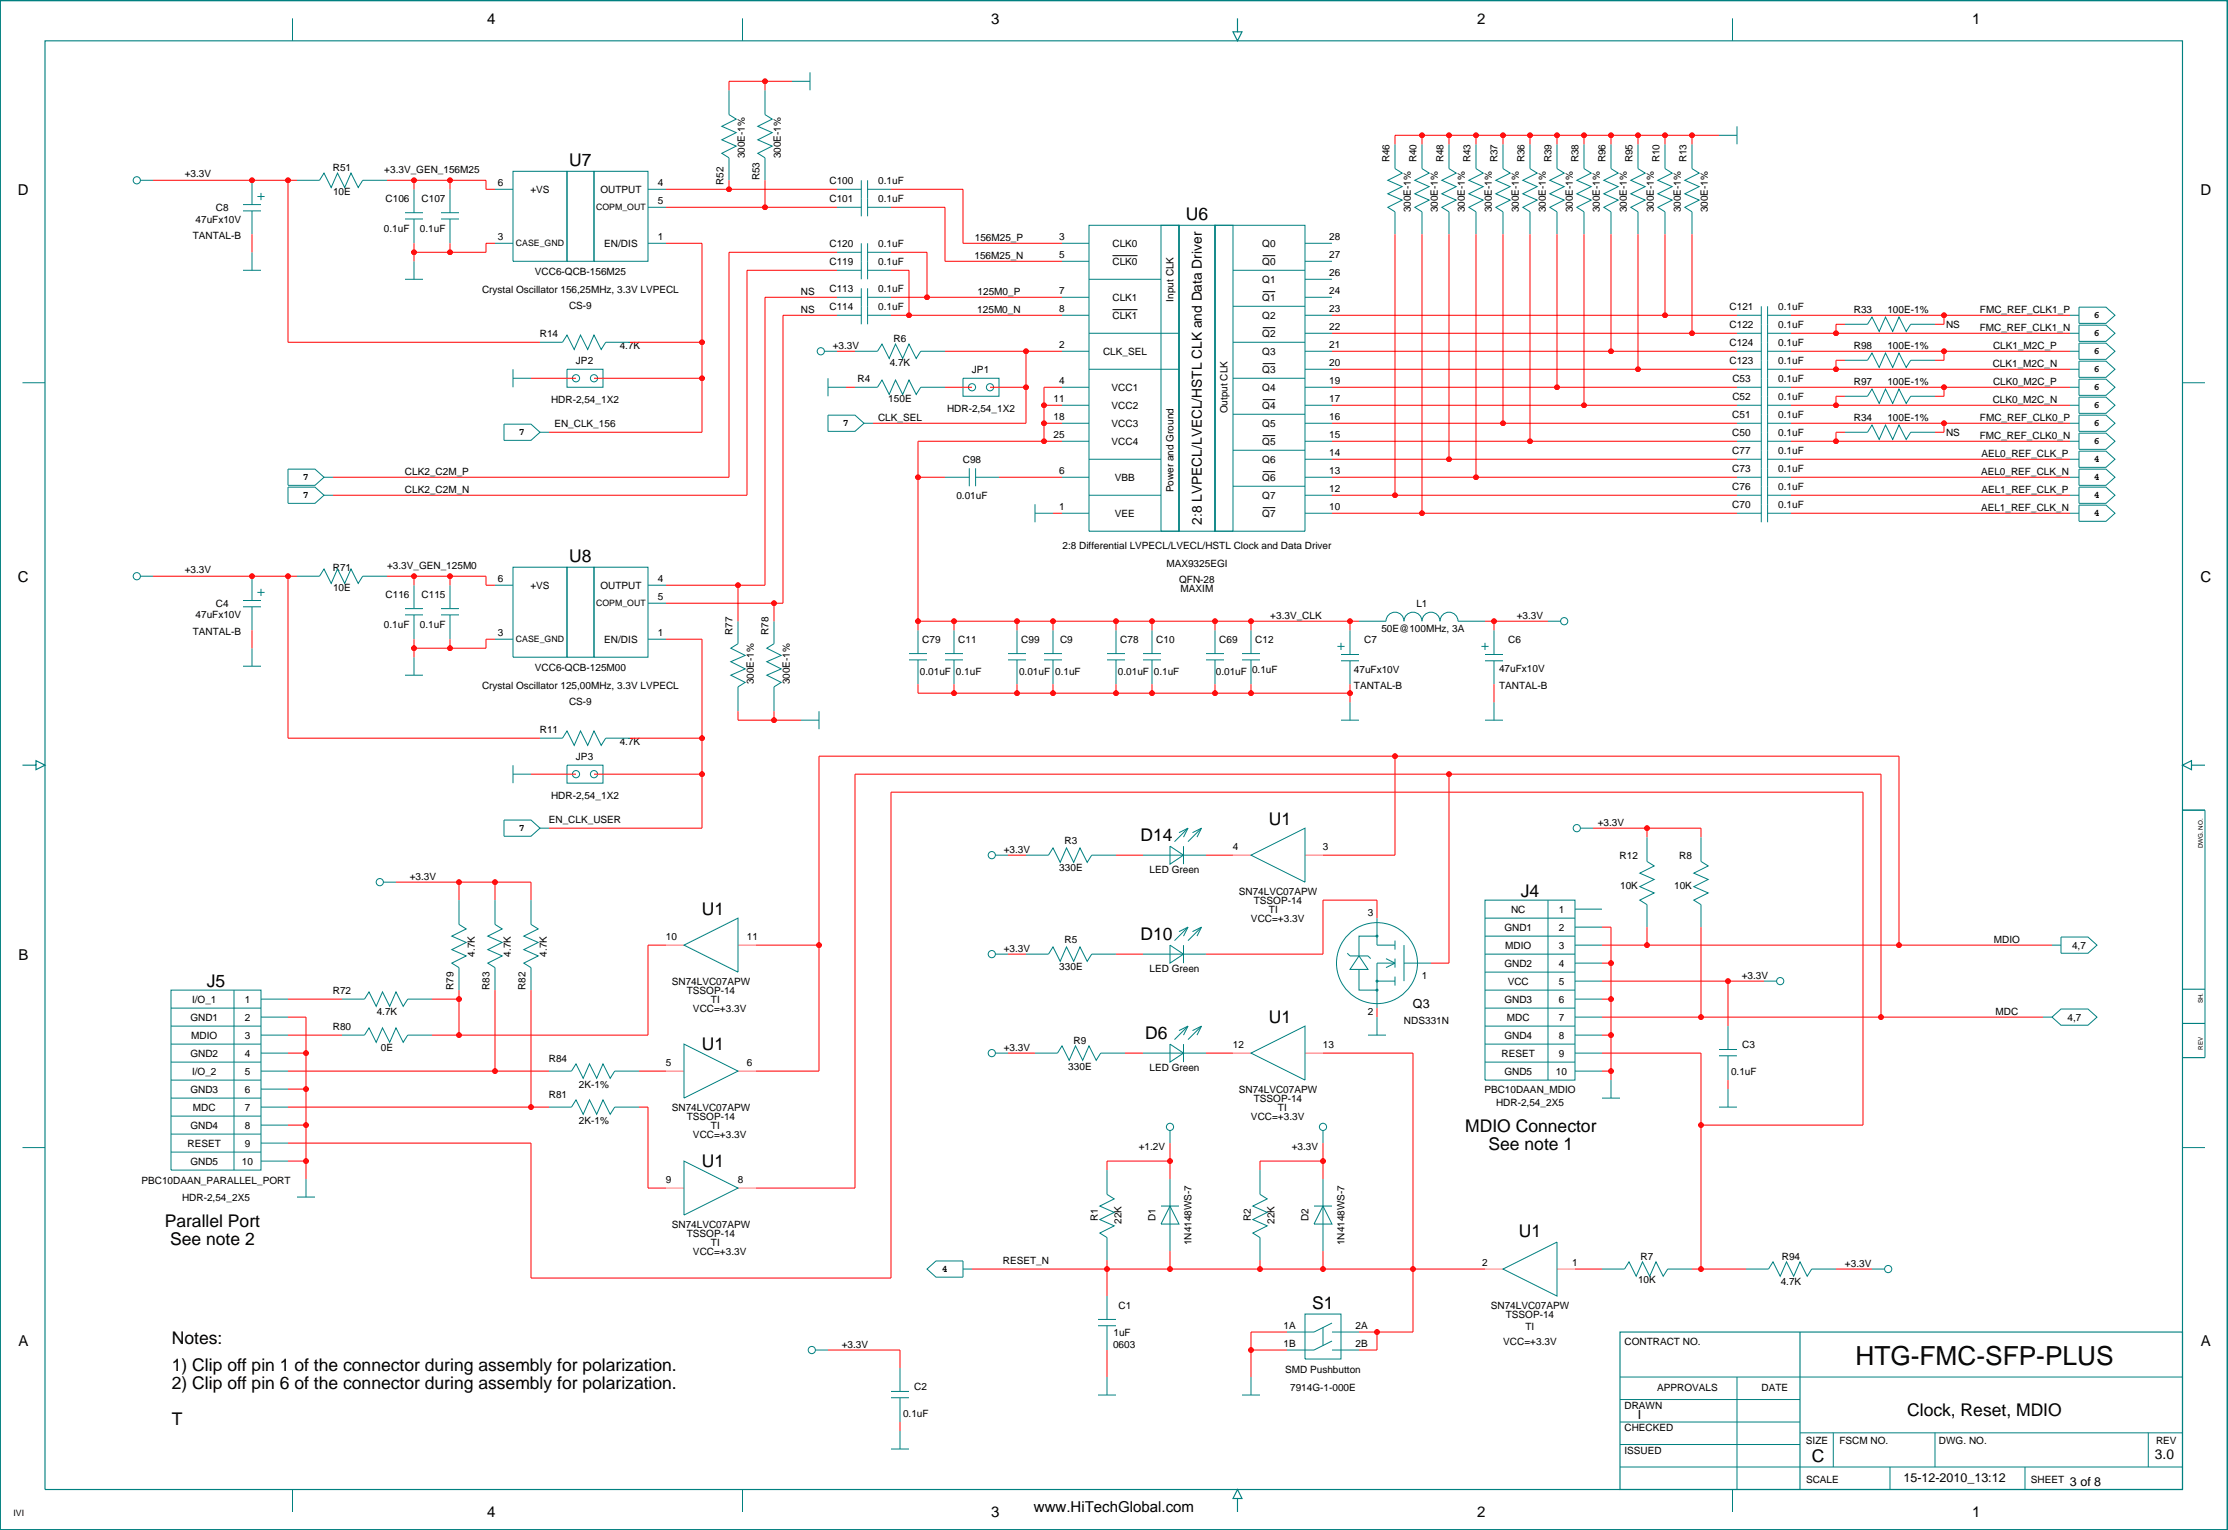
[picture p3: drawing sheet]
<svg xmlns="http://www.w3.org/2000/svg" width="629mm" height="432mm" viewBox="0 0 629 432" stroke-linecap="round" stroke-linejoin="round" font-family="sans-serif">
<defs><g id="words">
<text font-size="7.4" x="523.5" y="385.2">HTG-FMC-SFP-PLUS</text>
<g font-size="4.9">
<text x="160.6" y="46.8">U7</text>
<text x="334.6" y="62.1">U6</text>
<text x="160.6" y="158.6">U8</text>
<text x="358.1" y="233">U1</text>
<text x="321.8" y="237.3">D14</text>
<text x="429.1" y="253.3">J4</text>
<text x="198.1" y="258.4">U1</text>
<text x="321.8" y="265.2">D10</text>
<text x="58.3" y="278.7">J5</text>
<text x="323.2" y="293.1">D6</text>
<text x="358.1" y="288.8">U1</text>
<text x="198.1" y="296.4">U1</text>
<text x="413.4" y="319.6">MDIO Connector</text>
<text x="198.1" y="329.5">U1</text>
<text x="420" y="324.6">See note 1</text>
<text x="46.5" y="346.2">Parallel Port</text>
<text x="48" y="351.3">See note 2</text>
<text x="428.5" y="349">U1</text>
<text x="370.3" y="369.3">S1</text>
<text x="48.5" y="379.2">Notes:</text>
<text x="48.5" y="386.8">1) Clip off pin 1 of the connector during assembly for polarization.</text>
<text x="48.5" y="391.9">2) Clip off pin 6 of the connector during assembly for polarization.</text>
<text x="538.1" y="399.5">Clock, Reset, MDIO</text>
<text x="48.5" y="402.1">T</text>
<text x="511.2" y="412.7">C</text>
</g>
<g font-size="4.2">
<text x="137.5" y="6.7">4</text>
<text x="279.7" y="6.7">3</text>
<text x="416.8" y="6.7">2</text>
<text x="556.5" y="6.7">1</text>
<text x="5.1" y="54.9">D</text>
<text x="620.9" y="54.9">D</text>
<text x="5.1" y="164.1">C</text>
<text x="620.9" y="164.1">C</text>
<text x="5.2" y="270.8">B</text>
<text x="5.2" y="380">A</text>
<text x="621" y="380">A</text>
<text x="137.5" y="428.2">4</text>
<text x="279.7" y="428.2">3</text>
<text x="291.7" y="426.7">www.HiTechGlobal.com</text>
<text x="416.8" y="428.2">2</text>
<text x="556.5" y="428.2">1</text>
</g>
<g font-size="3.9">
<text x="339.1" y="148.1" transform="rotate(-90 339.1 148.1)">2:8 LVPECL/LVECL/HSTL CLK and Data Driver</text>
<text x="608" y="411.7">3.0</text>
</g>
<g font-size="3.5">
<text x="398.7" y="284.5">Q3</text>
<text x="462.2" y="400.6">I</text>
<text x="537.1" y="418.4">15-12-2010_13:12</text>
<text x="584.1" y="419.3">3 of 8</text>
</g>
<g font-size="2.8">
<text x="210.2" y="44.7" transform="rotate(-90 210.2 44.7)">300E-1%</text>
<text x="220.3" y="44.7" transform="rotate(-90 220.3 44.7)">300E-1%</text>
<text x="392.1" y="45.9" transform="rotate(-90 392.1 45.9)">R46</text>
<text x="399.7" y="45.9" transform="rotate(-90 399.7 45.9)">R40</text>
<text x="407.3" y="45.9" transform="rotate(-90 407.3 45.9)">R48</text>
<text x="414.9" y="45.9" transform="rotate(-90 414.9 45.9)">R43</text>
<text x="422.6" y="45.9" transform="rotate(-90 422.6 45.9)">R37</text>
<text x="430.2" y="45.9" transform="rotate(-90 430.2 45.9)">R36</text>
<text x="437.8" y="45.9" transform="rotate(-90 437.8 45.9)">R39</text>
<text x="445.4" y="45.9" transform="rotate(-90 445.4 45.9)">R38</text>
<text x="453" y="45.9" transform="rotate(-90 453 45.9)">R96</text>
<text x="460.6" y="45.9" transform="rotate(-90 460.6 45.9)">R95</text>
<text x="468.3" y="45.9" transform="rotate(-90 468.3 45.9)">R10</text>
<text x="475.9" y="45.9" transform="rotate(-90 475.9 45.9)">R13</text>
<text x="52.1" y="50">+3.3V</text>
<text x="93.9" y="48.3">R51</text>
<text x="108.4" y="48.8">+3.3V_GEN_156M25</text>
<text x="140.4" y="52.6">6</text>
<text x="185.6" y="52.6">4</text>
<text x="204.2" y="52.2" transform="rotate(-90 204.2 52.2)">R52</text>
<text x="214.3" y="50.9" transform="rotate(-90 214.3 50.9)">R53</text>
<text x="234.1" y="51.9">C100</text>
<text x="247.8" y="51.9">0.1uF</text>
<text x="60.9" y="59.5">C8</text>
<text x="94" y="54.9">10E</text>
<text x="108.8" y="57">C106</text>
<text x="119" y="57">C107</text>
<text x="149.7" y="54.4">+VS</text>
<text x="169.4" y="54.4">OUTPUT</text>
<text x="185.6" y="57.7">5</text>
<text x="234.1" y="57">C101</text>
<text x="247.8" y="57">0.1uF</text>
<text x="398.1" y="60" transform="rotate(-90 398.1 60)">300E-1%</text>
<text x="405.7" y="60" transform="rotate(-90 405.7 60)">300E-1%</text>
<text x="413.3" y="60" transform="rotate(-90 413.3 60)">300E-1%</text>
<text x="421" y="60" transform="rotate(-90 421 60)">300E-1%</text>
<text x="428.6" y="60" transform="rotate(-90 428.6 60)">300E-1%</text>
<text x="436.2" y="60" transform="rotate(-90 436.2 60)">300E-1%</text>
<text x="443.8" y="60" transform="rotate(-90 443.8 60)">300E-1%</text>
<text x="451.4" y="60" transform="rotate(-90 451.4 60)">300E-1%</text>
<text x="459.1" y="60" transform="rotate(-90 459.1 60)">300E-1%</text>
<text x="466.7" y="60" transform="rotate(-90 466.7 60)">300E-1%</text>
<text x="474.3" y="60" transform="rotate(-90 474.3 60)">300E-1%</text>
<text x="481.9" y="60" transform="rotate(-90 481.9 60)">300E-1%</text>
<text x="55.2" y="62.8">47uFx10V</text>
<text x="108.3" y="65.5">0.1uF</text>
<text x="118.5" y="65.5">0.1uF</text>
<text x="54.4" y="67.4">TANTAL-B</text>
<text x="140.4" y="67.8">3</text>
<text x="170.5" y="69.7">EN/DIS</text>
<text x="185.6" y="67.8">1</text>
<text x="234.1" y="69.7">C120</text>
<text x="247.8" y="69.7">0.1uF</text>
<text x="275.1" y="68.1">156M25_P</text>
<text x="298.8" y="67.8">3</text>
<text x="313.9" y="69.7">CLK0</text>
<text x="356.2" y="69.7">Q0</text>
<text x="375.1" y="67.8">28</text>
<text x="150.9" y="77.5">VCC6-QCB-156M25</text>
<text x="234.1" y="74.8">C119</text>
<text x="247.8" y="74.8">0.1uF</text>
<text x="275" y="73.2">156M25_N</text>
<text x="298.8" y="72.9">5</text>
<text x="313.9" y="74.8">CLK0</text>
<text x="356.2" y="74.8">Q0</text>
<text x="375.1" y="78">26</text>
<text x="375.1" y="72.9">27</text>
<text x="136" y="82.6">Crystal Oscillator 156,25MHz, 3.3V LVPECL</text>
<text x="226" y="83.3">NS</text>
<text x="234.1" y="82.4">C113</text>
<text x="247.8" y="82.4">0.1uF</text>
<text x="275.8" y="83.3">125M0_P</text>
<text x="298.8" y="83.1">7</text>
<text x="356.2" y="79.8">Q1</text>
<text x="375.1" y="83.1">24</text>
<text x="160.6" y="87.2">CS-9</text>
<text x="226" y="88.4">NS</text>
<text x="234.1" y="87.5">C114</text>
<text x="247.8" y="87.5">0.1uF</text>
<text x="275.8" y="88.4">125M0_N</text>
<text x="298.8" y="88.1">8</text>
<text x="313.9" y="84.9">CLK1</text>
<text x="313.9" y="90">CLK1</text>
<text x="331.1" y="85.1" transform="rotate(-90 331.1 85.1)">Input CLK</text>
<text x="356.2" y="84.9">Q1</text>
<text x="356.2" y="90">Q2</text>
<text x="375.1" y="88.1">23</text>
<text x="488" y="87.5">C121</text>
<text x="501.7" y="87.5">0.1uF</text>
<text x="523.1" y="88.4">R33</text>
<text x="532.6" y="88.4">100E-1%</text>
<text x="558.7" y="88.4">FMC_REF_CLK1_P</text>
<text x="590.8" y="89.8">6</text>
<text x="152.3" y="95.1">R14</text>
<text x="356.2" y="95.1">Q2</text>
<text x="375.1" y="93.2">22</text>
<text x="488" y="92.5">C122</text>
<text x="501.7" y="92.5">0.1uF</text>
<text x="549.1" y="92.5">NS</text>
<text x="558.6" y="93.5">FMC_REF_CLK1_N</text>
<text x="590.8" y="94.9">6</text>
<text x="174.9" y="98.6">4.7K</text>
<text x="235" y="98.6">+3.3V</text>
<text x="252.1" y="96.6">R6</text>
<text x="298.8" y="98.3">2</text>
<text x="311.2" y="100.1">CLK_SEL</text>
<text x="356.2" y="100.1">Q3</text>
<text x="375.1" y="98.3">21</text>
<text x="488" y="97.6">C124</text>
<text x="501.7" y="97.6">0.1uF</text>
<text x="523.1" y="98.6">R98</text>
<text x="532.6" y="98.6">100E-1%</text>
<text x="562.4" y="98.6">CLK1_M2C_P</text>
<text x="590.8" y="99.9">6</text>
<text x="162.5" y="102.7">JP2</text>
<text x="242" y="107.8">R4</text>
<text x="251" y="103.2">4.7K</text>
<text x="274.3" y="105.2">JP1</text>
<text x="356.2" y="105.2">Q3</text>
<text x="375.1" y="103.4">20</text>
<text x="488" y="102.7">C123</text>
<text x="488.8" y="107.8">C53</text>
<text x="501.7" y="107.8">0.1uF</text>
<text x="501.7" y="102.7">0.1uF</text>
<text x="562.3" y="103.6">CLK1_M2C_N</text>
<text x="590.8" y="105">6</text>
<text x="155.5" y="113.9">HDR-2,54_1X2</text>
<text x="250.6" y="113.4">150E</text>
<text x="297.3" y="113.5">11</text>
<text x="298.8" y="108.5">4</text>
<text x="313.7" y="110.3">VCC1</text>
<text x="356.2" y="110.3">Q4</text>
<text x="375.1" y="108.5">19</text>
<text x="375.1" y="113.5">17</text>
<text x="488.8" y="112.8">C52</text>
<text x="501.7" y="112.8">0.1uF</text>
<text x="523.1" y="108.7">R97</text>
<text x="532.6" y="108.7">100E-1%</text>
<text x="562.3" y="113.8">CLK0_M2C_N</text>
<text x="562.4" y="108.7">CLK0_M2C_P</text>
<text x="590.8" y="110.1">6</text>
<text x="247.7" y="118.9">CLK_SEL</text>
<text x="267.2" y="116.4">HDR-2,54_1X2</text>
<text x="297.3" y="118.6">18</text>
<text x="313.7" y="115.4">VCC2</text>
<text x="346.4" y="116.7" transform="rotate(-90 346.4 116.7)">Output CLK</text>
<text x="356.2" y="115.4">Q4</text>
<text x="375.1" y="118.6">16</text>
<text x="488.8" y="117.9">C51</text>
<text x="501.7" y="117.9">0.1uF</text>
<text x="523.1" y="118.9">R34</text>
<text x="532.6" y="118.9">100E-1%</text>
<text x="558.7" y="118.9">FMC_REF_CLK0_P</text>
<text x="590.8" y="115.2">6</text>
<text x="146.4" y="122.8">7</text>
<text x="156.4" y="120.5">EN_CLK_156</text>
<text x="237.9" y="120.2">7</text>
<text x="297.3" y="123.7">25</text>
<text x="313.7" y="120.5">VCC3</text>
<text x="313.7" y="125.5">VCC4</text>
<text x="356.2" y="120.5">Q5</text>
<text x="356.2" y="125.5">Q5</text>
<text x="375.1" y="123.7">15</text>
<text x="488.8" y="123">C50</text>
<text x="501.7" y="123">0.1uF</text>
<text x="549.1" y="123">NS</text>
<text x="558.6" y="123.9">FMC_REF_CLK0_N</text>
<text x="590.8" y="120.2">6</text>
<text x="590.8" y="125.3">6</text>
<text x="271.7" y="130.6">C98</text>
<text x="356.2" y="130.6">Q6</text>
<text x="375.1" y="128.8">14</text>
<text x="488.8" y="128.1">C77</text>
<text x="501.7" y="128.1">0.1uF</text>
<text x="559.1" y="129">AEL0_REF_CLK_P</text>
<text x="590.8" y="130.4">4</text>
<text x="85.5" y="135.5">7</text>
<text x="114.3" y="134.1">CLK2_C2M_P</text>
<text x="298.8" y="133.8">6</text>
<text x="314.6" y="135.7">VBB</text>
<text x="356.2" y="135.7">Q6</text>
<text x="375.1" y="133.8">13</text>
<text x="488.8" y="133.2">C73</text>
<text x="501.7" y="133.2">0.1uF</text>
<text x="559" y="134.1">AEL0_REF_CLK_N</text>
<text x="590.8" y="135.5">4</text>
<text x="85.5" y="140.6">7</text>
<text x="114.3" y="139.2">CLK2_C2M_N</text>
<text x="269.9" y="140.8">0.01uF</text>
<text x="331.1" y="138.9" transform="rotate(-90 331.1 138.9)">Power and Ground</text>
<text x="356.2" y="140.8">Q7</text>
<text x="375.1" y="138.9">12</text>
<text x="488.8" y="138.2">C76</text>
<text x="488.8" y="143.3">C70</text>
<text x="501.7" y="138.2">0.1uF</text>
<text x="501.7" y="143.3">0.1uF</text>
<text x="559.1" y="139.2">AEL1_REF_CLK_P</text>
<text x="590.8" y="140.6">4</text>
<text x="298.8" y="144">1</text>
<text x="314.6" y="145.9">VEE</text>
<text x="356.2" y="145.9">Q7</text>
<text x="375.1" y="144">10</text>
<text x="559" y="144.3">AEL1_REF_CLK_N</text>
<text x="590.8" y="145.6">4</text>
<text x="299.8" y="155">2:8 Differential LVPECL/LVECL/HSTL Clock and Data Driver</text>
<text x="52.1" y="161.8">+3.3V</text>
<text x="93.9" y="161.1">R71</text>
<text x="109.2" y="160.5">+3.3V_GEN_125M0</text>
<text x="329.1" y="160.1">MAX9325EGI</text>
<text x="94" y="166.7">10E</text>
<text x="140.4" y="164.3">6</text>
<text x="149.7" y="166.2">+VS</text>
<text x="169.4" y="166.2">OUTPUT</text>
<text x="185.6" y="164.3">4</text>
<text x="332.7" y="164.6">QFN-28</text>
<text x="333.1" y="167.2">MAXIM</text>
<text x="60.9" y="171.3">C4</text>
<text x="108.8" y="168.7">C116</text>
<text x="119" y="168.7">C115</text>
<text x="185.6" y="169.4">5</text>
<text x="399.7" y="171.3">L1</text>
<text x="54.4" y="179.1">TANTAL-B</text>
<text x="55.2" y="174.6">47uFx10V</text>
<text x="108.3" y="177.3">0.1uF</text>
<text x="118.5" y="177.3">0.1uF</text>
<text x="140.4" y="179.6">3</text>
<text x="185.6" y="179.6">1</text>
<text x="206.7" y="179.2" transform="rotate(-90 206.7 179.2)">R77</text>
<text x="216.9" y="179.2" transform="rotate(-90 216.9 179.2)">R78</text>
<text x="358.4" y="174.7">+3.3V_CLK</text>
<text x="389.8" y="178.4">50E@100MHz, 3A</text>
<text x="428" y="174.7">+3.3V</text>
<text x="170.5" y="181.4">EN/DIS</text>
<text x="260.2" y="181.4">C79</text>
<text x="270.4" y="181.4">C11</text>
<text x="288.2" y="181.4">C99</text>
<text x="299.1" y="181.4">C9</text>
<text x="316.1" y="181.4">C78</text>
<text x="326.3" y="181.4">C10</text>
<text x="344" y="181.4">C69</text>
<text x="354.2" y="181.4">C12</text>
<text x="384.9" y="181.5">C7</text>
<text x="425.6" y="181.4">C6</text>
<text x="150.9" y="189.3">VCC6-QCB-125M00</text>
<text x="259.6" y="190.6">0.01uF</text>
<text x="269.7" y="190.6">0.1uF</text>
<text x="287.5" y="190.6">0.01uF</text>
<text x="297.7" y="190.6">0.1uF</text>
<text x="315.4" y="190.6">0.01uF</text>
<text x="325.6" y="190.6">0.1uF</text>
<text x="343.1" y="190.6">0.01uF</text>
<text x="353.3" y="190">0.1uF</text>
<text x="382" y="190">47uFx10V</text>
<text x="423" y="189.8">47uFx10V</text>
<text x="136" y="194.4">Crystal Oscillator 125,00MHz, 3.3V LVPECL</text>
<text x="212.7" y="193.1" transform="rotate(-90 212.7 193.1)">300E-1%</text>
<text x="222.9" y="193.1" transform="rotate(-90 222.9 193.1)">300E-1%</text>
<text x="382" y="194.4">TANTAL-B</text>
<text x="423" y="194.4">TANTAL-B</text>
<text x="160.6" y="198.9">CS-9</text>
<text x="152.3" y="206.8">R11</text>
<text x="162.5" y="214.4">JP3</text>
<text x="174.9" y="210.4">4.7K</text>
<text x="155.5" y="225.6">HDR-2,54_1X2</text>
<text x="154.9" y="232.2">EN_CLK_USER</text>
<text x="450.8" y="233.1">+3.3V</text>
<text x="146.4" y="234.5">7</text>
<text x="300.4" y="238.3">R3</text>
<text x="347.9" y="239.8">4</text>
<text x="373.3" y="239.8">3</text>
<text x="283.2" y="240.8">+3.3V</text>
<text x="298.9" y="245.9">330E</text>
<text x="457" y="242.4">R12</text>
<text x="473.8" y="242.4">R8</text>
<text x="115.6" y="248.4">+3.3V</text>
<text x="324.3" y="246.4">LED Green</text>
<text x="457.2" y="250.9">10K</text>
<text x="472.4" y="250.9">10K</text>
<text x="349.5" y="252.5">SN74LVC07APW</text>
<text x="353.8" y="255.1">TSSOP-14</text>
<text x="358.1" y="257.6">TI</text>
<text x="426.4" y="257.6">NC</text>
<text x="439.8" y="257.6">1</text>
<text x="353" y="260.1">VCC=+3.3V</text>
<text x="386" y="258.6">3</text>
<text x="424.5" y="262.7">GND1</text>
<text x="439.8" y="262.7">2</text>
<text x="187.9" y="265.2">10</text>
<text x="210.8" y="265.2">11</text>
<text x="283.2" y="268.7">+3.3V</text>
<text x="300.4" y="266.2">R5</text>
<text x="424.7" y="267.8">MDIO</text>
<text x="439.8" y="267.8">3</text>
<text x="562.6" y="266.2">MDIO</text>
<text x="584.6" y="267.8">4,7</text>
<text x="134" y="270" transform="rotate(-90 134 270)">4.7K</text>
<text x="144.2" y="270" transform="rotate(-90 144.2 270)">4.7K</text>
<text x="154.3" y="270" transform="rotate(-90 154.3 270)">4.7K</text>
<text x="298.9" y="273.8">330E</text>
<text x="324.3" y="274.4">LED Green</text>
<text x="424.5" y="272.8">GND2</text>
<text x="439.8" y="272.8">4</text>
<text x="93.9" y="280.4">R72</text>
<text x="128" y="279.4" transform="rotate(-90 128 279.4)">R79</text>
<text x="138.1" y="279.4" transform="rotate(-90 138.1 279.4)">R83</text>
<text x="148.3" y="279.4" transform="rotate(-90 148.3 279.4)">R82</text>
<text x="189.6" y="277.9">SN74LVC07APW</text>
<text x="193.8" y="280.4">TSSOP-14</text>
<text x="401.2" y="276.4">1</text>
<text x="425.4" y="277.9">VCC</text>
<text x="439.8" y="277.9">5</text>
<text x="491.5" y="276.3">+3.3V</text>
<text x="54.2" y="283">I/O_1</text>
<text x="69" y="283">1</text>
<text x="106.3" y="286.5">4.7K</text>
<text x="195.5" y="285.5">VCC=+3.3V</text>
<text x="200.6" y="283">TI</text>
<text x="386" y="286.5">2</text>
<text x="424.5" y="283">GND3</text>
<text x="439.8" y="283">6</text>
<text x="563.1" y="286.5">MDC</text>
<text x="53.7" y="288.1">GND1</text>
<text x="54" y="293.1">MDIO</text>
<text x="69" y="293.1">3</text>
<text x="69" y="288.1">2</text>
<text x="93.9" y="290.6">R80</text>
<text x="396.1" y="289">NDS331N</text>
<text x="424.5" y="293.1">GND4</text>
<text x="425.2" y="288.1">MDC</text>
<text x="439.8" y="293.1">8</text>
<text x="439.8" y="288.1">7</text>
<text x="583.4" y="288.1">4,7</text>
<text x="53.7" y="298.2">GND2</text>
<text x="69" y="298.2">4</text>
<text x="107.5" y="296.7">0E</text>
<text x="154.9" y="299.7">R84</text>
<text x="283.2" y="296.6">+3.3V</text>
<text x="302.9" y="294.7">R9</text>
<text x="347.9" y="295.7">12</text>
<text x="373.3" y="295.7">13</text>
<text x="423.7" y="298.2">RESET</text>
<text x="439.8" y="298.2">9</text>
<text x="491.6" y="295.7">C3</text>
<text x="54.2" y="303.3">I/O_2</text>
<text x="69" y="303.3">5</text>
<text x="187.9" y="300.8">5</text>
<text x="210.8" y="300.8">6</text>
<text x="301.4" y="302">330E</text>
<text x="324.3" y="302.3">LED Green</text>
<text x="424.5" y="303.3">GND5</text>
<text x="439" y="303.3">10</text>
<text x="488.4" y="303.3">0.1uF</text>
<text x="53.7" y="308.4">GND3</text>
<text x="69" y="308.4">6</text>
<text x="154.9" y="309.9">R81</text>
<text x="163.4" y="307.1">2K-1%</text>
<text x="349.5" y="308.4">SN74LVC07APW</text>
<text x="353.8" y="310.9">TSSOP-14</text>
<text x="418.8" y="308.4">PBC10DAAN_MDIO</text>
<text x="54.4" y="313.5">MDC</text>
<text x="69" y="313.5">7</text>
<text x="163.4" y="317.3">2K-1%</text>
<text x="189.6" y="313.5">SN74LVC07APW</text>
<text x="193.8" y="316">TSSOP-14</text>
<text x="353" y="316">VCC=+3.3V</text>
<text x="360.6" y="313.5">TI</text>
<text x="422.1" y="312.2">HDR-2,54_2X5</text>
<text x="52.9" y="323.6">RESET</text>
<text x="53.7" y="318.5">GND4</text>
<text x="69" y="323.6">9</text>
<text x="69" y="318.5">8</text>
<text x="195.5" y="321.1">VCC=+3.3V</text>
<text x="200.6" y="318.5">TI</text>
<text x="53.7" y="328.7">GND5</text>
<text x="68.3" y="328.7">10</text>
<text x="321.3" y="324.6">+1.2V</text>
<text x="364.5" y="324.6">+3.3V</text>
<text x="39.9" y="334">PBC10DAAN_PARALLEL_PORT</text>
<text x="187.9" y="333.8">9</text>
<text x="208.2" y="333.8">8</text>
<text x="51.4" y="338.9">HDR-2,54_2X5</text>
<text x="189.6" y="346.5">SN74LVC07APW</text>
<text x="309.8" y="344.7" transform="rotate(-90 309.8 344.7)">R1</text>
<text x="316.4" y="345.4" transform="rotate(-90 316.4 345.4)">22K</text>
<text x="326.1" y="344.7" transform="rotate(-90 326.1 344.7)">D1</text>
<text x="353" y="344.7" transform="rotate(-90 353 344.7)">R2</text>
<text x="359.6" y="345.4" transform="rotate(-90 359.6 345.4)">22K</text>
<text x="369.2" y="344.7" transform="rotate(-90 369.2 344.7)">D2</text>
<text x="193.8" y="349">TSSOP-14</text>
<text x="200.6" y="351.6">TI</text>
<text x="336.2" y="351.4" transform="rotate(-90 336.2 351.4)">1N4148WS-7</text>
<text x="379.4" y="351.4" transform="rotate(-90 379.4 351.4)">1N4148WS-7</text>
<text x="195.5" y="354.1">VCC=+3.3V</text>
<text x="265.8" y="358.9">4</text>
<text x="283" y="356.6">RESET_N</text>
<text x="418.2" y="357.3">2</text>
<text x="443.6" y="357.3">1</text>
<text x="462.9" y="355.6">R7</text>
<text x="502.8" y="355.6">R94</text>
<text x="520.6" y="357.6">+3.3V</text>
<text x="462.2" y="362.2">10K</text>
<text x="502.4" y="362.7">4.7K</text>
<text x="315.6" y="369.3">C1</text>
<text x="420.6" y="369.3">SN74LVC07APW</text>
<text x="424.9" y="371.9">TSSOP-14</text>
<text x="314.2" y="376.9">1uF</text>
<text x="362.2" y="375.2">1A</text>
<text x="382.5" y="375.2">2A</text>
<text x="430.4" y="375.4">TI</text>
<text x="237.5" y="380.4">+3.3V</text>
<text x="314.1" y="380.4">0603</text>
<text x="362.2" y="380.2">1B</text>
<text x="382.5" y="380.2">2B</text>
<text x="424.2" y="379.5">VCC=+3.3V</text>
<text x="458.4" y="379.5">CONTRACT NO.</text>
<text x="362.6" y="387.6">SMD Pushbutton</text>
<text x="258" y="392.2">C2</text>
<text x="364" y="392.7">7914G-1-000E</text>
<text x="467.6" y="392.7">APPROVALS</text>
<text x="497" y="392.7">DATE</text>
<text x="254.8" y="399.8">0.1uF</text>
<text x="458.4" y="397.5">DRAWN</text>
<text x="458.4" y="403.9">CHECKED</text>
<text x="509.6" y="407.4">SIZE</text>
<text x="519" y="407.4">FSCM NO.</text>
<text x="547.1" y="407.4">DWG. NO.</text>
<text x="608.3" y="407.4">REV</text>
<text x="458.4" y="410.2">ISSUED</text>
<text x="509.6" y="418.5">SCALE</text>
<text x="573" y="418.5">SHEET</text>
</g>
<g font-size="2.5">
<text x="168.2" y="59.4">COPM_OUT</text>
<text x="145.6" y="69.5">CASE_GND</text>
<text x="168.2" y="171.1">COPM_OUT</text>
<text x="145.6" y="181.3">CASE_GND</text>
<text x="3.8" y="427.9">IVI</text>
</g>
<g font-size="1.8">
<text x="621.5" y="239.5" transform="rotate(-90 621.5 239.5)">DWG. NO.</text>
<text x="621.5" y="283.2" transform="rotate(-90 621.5 283.2)">SH.</text>
<text x="621.5" y="296.2" transform="rotate(-90 621.5 296.2)">REV</text>
</g>
</g></defs>
<path d="M0 .1h628.5v431.7h-628.5z" fill="none" stroke="#fff" stroke-width=".28"/>
<g fill="none" stroke="#008080" stroke-width=".28">
<path d="M82.5 5.2v6.3M209.5 5.2v6.3M488.8 5.2v6.3M205.7 25.5v6.8l2 1.3-4 2.1 4 1.7-4 2.1 4 1.7-4 2.1 2 1.2v6.4M215.9 25.5v6.8l2 1.3-4.1 2.1 4.1 1.7-4.1 2.1 4.1 1.7-4.1 2.1 2.1 1.2v6.4M223.5 23h5M228.5 20.4v5.1M485 38.2h5.1M490.1 35.7v5M39.6 50.9h3.6M68.6 57.7h5M68.6 59.5h5"/>
<path d="M71.1 50.9v6.8M71.1 59.5v6.6M72.6 55.5h2.1M73.6 54.4v2.1M83.8 50.9h6.3l1.3-2 2.1 4 1.7-4 2.1 4 1.7-4 2.1 4 1.2-2h6.9M116.8 53.4v6.6M127 53.4v6.6M139.7 53.4h5M144.7 48.3h15.3v25.4h-15.3zM160 48.3h7.6v25.4h-7.6zM167.6 48.3h15.2v25.4h-15.2zM182.8 53.4h5.1"/>
<path d="M182.8 58.5h5.1M236.2 53.4h6.8M236.2 58.5h6.8M243 50.9v10.1M244.8 50.9v10.1M244.8 53.4h6.6M244.8 58.5h6.6M393.6 40.7v6.9l2 1.3-4 2 4 1.8-4 2 4 1.8-4 2 2 1.3v6.3M401.2 40.7v6.9l2.1 1.3-4.1 2 4.1 1.8-4.1 2 4.1 1.8-4.1 2 2 1.3v6.3M408.8 40.7v6.9l2.1 1.3-4.1 2 4.1 1.8-4.1 2 4.1 1.8-4.1 2 2 1.3v6.3M416.5 40.7v6.9l2 1.3-4.1 2 4.1 1.8-4.1 2 4.1 1.8-4.1 2 2.1 1.3v6.3M424.1 40.7v6.9l2 1.3-4 2 4 1.8-4 2 4 1.8-4 2 2 1.3v6.3"/>
<path d="M431.7 40.7v6.9l2 1.3-4 2 4 1.8-4 2 4 1.8-4 2 2 1.3v6.3M439.3 40.7v6.9l2.1 1.3-4.1 2 4.1 1.8-4.1 2 4.1 1.8-4.1 2 2 1.3v6.3M446.9 40.7v6.9l2.1 1.3-4.1 2 4.1 1.8-4.1 2 4.1 1.8-4.1 2 2 1.3v6.3M454.6 40.7v6.9l2 1.3-4.1 2 4.1 1.8-4.1 2 4.1 1.8-4.1 2 2.1 1.3v6.3M462.2 40.7v6.9l2 1.3-4.1 2 4.1 1.8-4.1 2 4.1 1.8-4.1 2 2.1 1.3v6.3M469.8 40.7v6.9l2 1.3-4 2 4 1.8-4 2 4 1.8-4 2 2 1.3v6.3M477.4 40.7v6.9l2 1.3-4 2 4 1.8-4 2 4 1.8-4 2 2 1.3v6.3M68.6 76.3h5M71.1 71.2v5.1M114.3 61.8h5.1M114.3 60h5.1M114.3 78.8h5.1"/>
<path d="M116.8 61.8v6.9M116.8 73.7v5.1M124.4 61.8h5.1M124.4 60h5.1M127 61.8v6.9M139.7 68.7h5M182.8 68.7h5.1M236.2 76.3h6.8M236.2 71.2h6.8M243 68.7v10.1M244.8 68.7v10.1M244.8 76.3h6.6"/>
<path d="M244.8 71.2h6.6M299.7 68.7h7.6M299.7 73.7h7.6M307.3 63.6h25.4v86.3h-25.4zM307.3 78.8h20.3M327.6 63.6h5.1v86.3h-5.1zM332.7 63.6h10.1v86.3h-10.1zM342.8 63.6h25.4v86.3h-25.4zM342.8 63.6h5.1v86.3h-5.1zM347.9 76.3h20.3M368.2 78.8h7.6M368.2 68.7h7.6"/>
<path d="M368.2 73.7h7.6M152.4 96.6h6.3l1.3-2 2 4 1.8-4 2 4 1.8-4 2 4 1.3-2h6.9M232.6 99.1h3.6M236.2 89h6.8M236.2 83.9h6.8M241.2 99.1h6.4l1.3-2 2 4.1 1.8-4.1 2 4.1 1.8-4.1 2 4.1 1.3-2.1h6.8M243 81.4v10.1M244.8 89h6.6M244.8 81.4v10.1M244.8 83.9h6.6M299.7 89h7.6M299.7 83.9h7.6"/>
<path d="M299.7 99.1h7.6M307.3 94.1h25.4M347.9 86.4h20.3M347.9 96.6h20.3M368.2 89h7.6M368.2 83.9h7.6M368.2 99.1h7.6M368.2 94.1h7.6M490.1 89h6.9M490.1 99.1h6.9M490.1 94.1h6.9M497 86.4v61"/>
<path d="M498.7 89h6.6M498.7 99.1h6.6M498.7 94.1h6.6M498.7 86.4v61M520.6 91.5h6.3l1.3-2 2 4 1.8-4 2 4 1.8-4 2 4 1.3-2h6.9M584.1 89h2.5M584.1 99.1h2.5M584.1 94.1h2.5M586.6 86.7h7.6l2.6 2.3-2.6 2.3h-7.6zM586.6 91.8h7.6l2.6 2.3-2.6 2.2h-7.6zM586.6 96.9h7.6l2.6 2.2-2.6 2.3h-7.6zM6.3 108h6.4"/>
<path d="M142.2 119.7h7.6l2.6 2.3-2.6 2.3h-7.6zM144.7 104.2v5.1M144.7 106.8h5.1M160 104.2h10.1v5.1h-10.1zM162.5 106.8h.1M167.6 106.8h.1M233.6 117.2h7.6l2.6 2.3-2.6 2.2h-7.6zM233.6 109.3h5.1M233.6 106.8v5M241.2 109.3h6.4l1.3-2 2 4 1.8-4 2 4 1.8-4 2 4 1.3-2h6.8M243.8 119.5h2.5M271.7 106.8h10.2v5h-10.2z"/>
<path d="M274.3 109.3h.1M279.3 109.3h.1M299.7 109.3h7.6M299.7 114.4h7.6M299.7 119.5h7.6M307.3 104.2h25.4M347.9 106.8h20.3M347.9 116.9h20.3M368.2 109.3h7.6M368.2 114.4h7.6M368.2 119.5h7.6M368.2 104.2h7.6"/>
<path d="M490.1 109.3h6.9M490.1 114.4h6.9M490.1 119.5h6.9M490.1 104.2h6.9M498.7 109.3h6.6M498.7 114.4h6.6M498.7 119.5h6.6M498.7 104.2h6.6M520.6 101.7h6.3l1.3-2.1 2 4.1 1.8-4.1 2 4.1 1.8-4.1 2 4.1 1.3-2h6.9M520.6 111.8h6.3l1.3-2 2 4.1 1.8-4.1 2 4.1 1.8-4.1 2 4.1 1.3-2.1h6.9M584.1 109.3h2.5M584.1 114.4h2.5"/>
<path d="M584.1 119.5h2.5M584.1 104.2h2.5M586.6 117.2h7.6l2.6 2.3-2.6 2.2h-7.6zM586.6 112.1h7.6l2.6 2.3-2.6 2.3h-7.6zM586.6 107h7.6l2.6 2.3-2.6 2.3h-7.6zM586.6 101.9h7.6l2.6 2.3-2.6 2.3h-7.6zM615.8 108h6.4M81.3 132.4h7.6l2.5 2.3-2.5 2.3h-7.6zM81.3 137.5h7.6l2.5 2.3-2.5 2.3h-7.6zM91.4 134.7h2.6M91.4 139.8h2.6M152.4 122h2.5"/>
<path d="M266.6 134.7h6.9M273.5 132.1v5.1M275.3 134.7h6.6M275.3 132.1v5.1M299.7 124.5h7.6M299.7 134.7h7.6M307.3 129.6h20.3M307.3 139.8h20.3M347.9 127.1h20.3M347.9 137.2h20.3M368.2 124.5h7.6M368.2 134.7h7.6"/>
<path d="M368.2 129.6h7.6M368.2 139.8h7.6M490.1 124.5h6.9M490.1 134.7h6.9M490.1 129.6h6.9M490.1 139.8h6.9M498.7 124.5h6.6M498.7 134.7h6.6M498.7 129.6h6.6M498.7 139.8h6.6M520.6 122h6.3l1.3-2 2 4 1.8-4 2 4 1.8-4 2 4 1.3-2h6.9M584.1 124.5h2.5"/>
<path d="M584.1 134.7h2.5M584.1 129.6h2.5M584.1 139.8h2.5M586.6 127.3h7.6l2.6 2.3-2.6 2.3h-7.6zM586.6 132.4h7.6l2.6 2.3-2.6 2.3h-7.6zM586.6 137.5h7.6l2.6 2.3-2.6 2.3h-7.6zM586.6 122.2h7.6l2.6 2.3-2.6 2.3h-7.6zM292 144.8h5.1M292 142.3v5.1M299.7 144.8h7.6M368.2 144.8h7.6M490.1 144.8h6.9"/>
<path d="M498.7 144.8h6.6M584.1 144.8h2.5M586.6 142.6h7.6l2.6 2.2-2.6 2.3h-7.6zM39.6 162.6h3.6M68.6 169.5h5M68.6 171.3h5M71.1 162.6v6.9M71.1 171.3v6.6M72.6 167.2h2.1M73.6 166.2v2M83.8 162.6h6.3l1.3-2 2.1 4.1 1.7-4.1 2.1 4.1 1.7-4.1 2.1 4.1 1.2-2.1h6.9M114.3 173.5h5.1"/>
<path d="M114.3 171.8h5.1M116.8 165.2v6.6M116.8 173.5v6.9M124.4 173.5h5.1M124.4 171.8h5.1M127 165.2v6.6M127 173.5v6.9M139.7 165.2h5M144.7 160.1h15.3v25.4h-15.3zM160 160.1h7.6v25.4h-7.6zM167.6 160.1h15.2v25.4h-15.2zM182.8 165.2h5.1"/>
<path d="M182.8 170.2h5.1M208.2 175.3v6.4l-2 1.2 4.1 2.1-4.1 1.7 4.1 2.1-4.1 1.8 4.1 2-2.1 1.3v6.8M218.4 175.3v6.4l-2 1.2 4 2.1-4 1.7 4 2.1-4 1.8 4 2-2 1.3v6.8M259 177.9v6.6M269.2 177.9v6.6M287 177.9v6.6M297.1 177.9v6.6M314.9 177.9v6.6M325 177.9v6.6M342.8 177.9v6.6M353 177.9v6.6M380.9 177.9v6.8"/>
<path d="M383.5 175.3h7.6a2.54 2.54 0 0 1 2.5-2.5 2.54 2.54 0 0 1 2.5 2.5 2.54 2.54 0 0 1 2.6-2.5 2.54 2.54 0 0 1 2.5 2.5 2.54 2.54 0 0 1 2.6-2.5 2.54 2.54 0 0 1 2.5 2.5 2.54 2.54 0 0 1 2.5-2.5 2.54 2.54 0 0 1 2.6 2.5h7.6M421.5 177.9v6.8M436.8 175.3h3.5M68.6 188h5M71.1 182.9v5.1M114.3 190.6h5.1M116.8 185.5v5.1M139.7 180.4h5M182.8 180.4h5.1M256.5 186.2h5.1M256.5 184.5h5.1M259 186.2v6.9"/>
<path d="M266.6 186.2h5.1M266.6 184.5h5.1M269.2 186.2v6.9M284.4 186.2h5.1M284.4 184.5h5.1M287 186.2v6.9M294.6 186.2h5.1M294.6 184.5h5.1M297.1 186.2v6.9M312.3 186.2h5.1M312.3 184.5h5.1M314.9 186.2v6.9"/>
<path d="M322.5 186.2h5.1M322.5 184.5h5.1M325 186.2v6.9M340.3 186.2h5.1M340.3 184.5h5.1M342.8 186.2v6.9M350.4 186.2h5.1M350.4 184.5h5.1M353 186.2v6.9M377.4 182.4h2M378.4 184.7h5.1M378.4 186.5h5.1"/>
<path d="M378.4 181.4v2M380.9 186.5v6.6M380.9 198.2v5.1M418 182.4h2M419 184.7h5.1M419 186.5h5.1M419 181.4v2M421.5 186.5v6.6M421.5 198.2v5.1M144.7 218.5h5.1M144.7 215.9v5.1M152.4 208.3h6.3l1.3-2 2 4.1 1.8-4.1 2 4.1 1.8-4.1 2 4.1 1.3-2.1h6.9"/>
<path d="M160 215.9h10.1v5.1h-10.1zM162.5 218.5h.1M167.6 218.5h.1M226 203.3h5.1M231.1 200.7v5.1M378.4 203.3h5.1M419 203.3h5.1M142.2 231.4h7.6l2.6 2.3-2.6 2.3h-7.6zM152.4 233.7h2.5M330.1 238.8l3.8 2.5-3.8 2.6zM333.9 238.8v5.1M335.2 233.7l-3.8 3.8"/>
<path d="M335.2 233.7l-1.3 2.6M335.2 233.7l-2.5 1.3M339 233.7l-3.8 3.8M339 233.7l-2.5 1.3M339 233.7l-1.3 2.6M445.9 233.7h3.6M464.7 236.3v6.8l2 1.3-4 2 4 1.8-4 2 4 1.8-4 2 2 1.3v6.4M480 236.3v6.8l2 1.3-4.1 2 4.1 1.8-4.1 2 4.1 1.8-4.1 2 2.1 1.3v6.4M108.2 249h3.5M129.5 254v6.9l2 1.3-4 2 4 1.8-4 2 4 1.8-4 2 2 1.3v6.3M139.7 254v6.9l2 1.3-4.1 2 4.1 1.8-4.1 2 4.1 1.8-4.1 2 2.1 1.3v6.3M149.8 254v6.9l2.1 1.3-4.1 2 4.1 1.8-4.1 2 4.1 1.8-4.1 2 2 1.3v6.3"/>
<path d="M280.9 241.3h3.5M289.5 241.3h6.3l1.3-2 2 4.1 1.8-4.1 2.1 4.1 1.7-4.1 2.1 4.1 1.2-2.1h6.9M322.5 241.3h.1M322.5 241.3h17.8M340.3 241.3h.1M353 241.3l15.2-7.6v15.3zM388.5 259.1v7.6h5.1M419 254h25.4v50.8h-25.4zM419 259.1h25.4M436.8 254v50.8M444.4 256.6h7.6M48.2 279.4h25.4v50.8h-25.4z"/>
<path d="M66 279.4v50.8M193 266.7l15.2-7.6v15.3zM280.9 269.3h3.5M289.5 269.3h6.3l1.3-2.1 2 4.1 1.8-4.1 2.1 4.1 1.7-4.1 2.1 4.1 1.2-2h6.9M322.5 269.3h.1M322.5 269.3h17.8M330.1 266.7l3.8 2.6-3.8 2.5zM333.9 266.7v5.1M335.2 261.7l-3.8 3.8M335.2 261.7l-1.3 2.5M335.2 261.7l-2.5 1.2M339 261.7l-3.8 3.8"/>
<path d="M339 261.7l-2.5 1.2M339 261.7l-1.3 2.5M340.3 269.3h.1M380.2 269l.7 .8h5.1l.8 .7M383.5 269.8l2.5 3.8h-5.1zM383.5 273.6v5.8h5M388.5 264.2h-5v5.6M388.5 276.9h5.1M391.1 270.5l2.5 1.3M393.6 265.5v2.5M393.6 270.5v2.6M393.6 275.6v2.6"/>
<path d="M393.6 271.8h-5.1v12.7M393.6 271.8l-2.5 1.3M396.1 271.8h7.7M396.1 266.7v10.2M419 269.3h25.4M419 264.2h25.4M419 274.4h25.4M419 279.4h25.4M444.4 276.9h7.6M444.4 266.7h7.6M444.4 261.7h7.6M444.4 271.8h7.6"/>
<path d="M497.7 276.9h3.6M579 266.7h2.5M581.5 264.5h7.6l2.6 2.2-2.6 2.3h-7.6zM48.2 284.5h25.4M48.2 289.6h25.4M48.2 294.7h25.4M48.2 299.7h25.4M73.6 297.2h7.7M73.6 287.1h7.7M73.6 292.1h7.7M73.6 282h7.7M96.5 292.1h6.3l1.3-2 2 4.1 1.8-4.1 2.1 4.1 1.7-4.1 2.1 4.1 1.2-2.1h6.9"/>
<path d="M96.5 282h6.3l1.3-2.1 2 4.1 1.8-4.1 2.1 4.1 1.7-4.1 2.1 4.1 1.2-2h6.9M193 294.7l15.2 7.6-15.2 7.6zM280.9 297.2h3.5M292 297.2h6.4l1.3-2 2 4 1.8-4 2 4 1.8-4 2 4 1.3-2h6.8M322.5 297.2h.1M322.5 297.2h17.8M330.1 294.7l3.8 2.5-3.8 2.5zM333.9 294.7v5M335.2 289.6l-3.8 3.8M335.2 289.6l-1.3 2.5M335.2 289.6l-2.5 1.3M339 289.6l-3.8 3.8"/>
<path d="M339 289.6l-2.5 1.3M339 289.6l-1.3 2.5M340.3 297.2h.1M353 297.2l15.2-7.6v15.2zM386 292.1h5.1M388.5 287.1v5M419 284.5h25.4M419 289.6h25.4M419 294.7h25.4M419 299.7h25.4M444.4 297.2h7.6M444.4 287.1h7.6"/>
<path d="M444.4 292.1h7.6M444.4 282h7.6M485 298h5.1M485 296.2h5.1M487.6 289.6v6.6M487.6 298v6.8M576.4 287.1h2.6M579 287.1l2.5-2.3h7.6l2.6 2.3-2.6 2.2h-7.6zM615.8 298.5v-69.9h6.4v69.9M48.2 309.9h25.4M48.2 304.8h25.4M48.2 315h25.4"/>
<path d="M73.6 312.4h7.7M73.6 302.3h7.7M73.6 317.5h7.7M73.6 307.4h7.7M154.9 302.3h6.4l1.2-2 2.1 4 1.7-4 2.1 4 1.7-4 2.1 4 1.2-2h6.9M154.9 312.4h6.4l1.2-2 2.1 4.1 1.7-4.1 2.1 4.1 1.7-4.1 2.1 4.1 1.2-2.1h6.9M330.1 319v3.6M373.3 319v3.6M444.4 302.3h7.6M452 309.9h5.1M454.6 304.8v5.1M485 312.4h5.1"/>
<path d="M487.6 307.4v5M6.3 323.9h6.4M48.2 320.1h25.4M48.2 325.1h25.4M73.6 327.7h7.7M73.6 322.6h7.7M83.8 337.8h5.1M86.3 332.8v5M193 327.7l15.2 7.6-15.2 7.6zM312.3 330.2v6.9l2.1 1.2-4.1 2.1 4.1 1.8-4.1 2 4.1 1.8-4.1 2 2 1.3v6.3M330.1 332.8v20.3M355.5 330.2v6.9l2.1 1.2-4.1 2.1 4.1 1.8-4.1 2 4.1 1.8-4.1 2 2 1.3v6.3"/>
<path d="M373.3 332.8v20.3M615.8 323.9h6.4M261.6 358.2l2.5-2.3h7.6v4.5h-7.6zM271.7 358.2h2.6M327.6 340.4h5.1M330.1 340.4l2.6 5.1h-5.1zM370.8 340.4h5M373.3 340.4l2.5 5.1h-5zM424.1 358.2l15.2-7.7v15.3zM452 358.2h6.4l1.2-2.1 2.1 4.1 1.7-4.1 2.1 4.1 1.8-4.1 2 4.1 1.3-2h6.8M492.6 358.2h6.4l1.3-2.1 2 4.1 1.8-4.1 2 4.1 1.8-4.1 2 4.1 1.3-2h6.8M528.2 358.2h3.6"/>
<path d="M309.8 374.2h5.1M309.8 372.4h5.1M312.3 365.8v6.6M312.3 374.2v6.8M368.2 370.9h10.2v12.7h-10.2zM373.3 374.7v5M375.8 373.4l-5 2.5h-7.7M375.8 375.9h7.7M375.8 378.5l-5 2.5h-7.7M230.1 381h3.5M251.4 394.5h5.1M251.4 392.7h5.1"/>
<path d="M253.9 386.1v6.6M253.9 394.5v6.8M309.8 393.7h5.1M312.3 388.6v5.1M350.4 393.7h5.1M353 388.6v5.1M375.8 381h7.7M457.1 388.6h158.7M457.1 395h50.8M490.1 388.6v31.8M251.4 408.9h5.1M253.9 403.9v5"/>
<path d="M457.1 414h158.7M457.1 407.7h50.8M457.1 401.3h50.8M507.9 404.4h107.9M517.3 404.4v9.6M533.3 414v6.4M546 404.4v9.6M571.4 414v6.4M606.2 404.4v9.6M82.5 420.4v6.3M209.5 420.4v6.3M488.8 420.4v6.3"/>
<circle cx="38.6" cy="50.9" r="1.02"/>
<circle cx="231.6" cy="99.1" r="1.02"/>
<circle cx="162.5" cy="106.8" r="1.02"/>
<circle cx="167.6" cy="106.8" r="1.02"/>
<circle cx="274.3" cy="109.3" r="1.02"/>
<circle cx="279.3" cy="109.3" r="1.02"/>
<circle cx="38.6" cy="162.6" r="1.02"/>
<circle cx="441.4" cy="175.3" r="1.02"/>
<circle cx="162.5" cy="218.5" r="1.02"/>
<circle cx="167.6" cy="218.5" r="1.02"/>
<circle cx="444.9" cy="233.7" r="1.02"/>
<circle cx="107.2" cy="249" r="1.02"/>
<circle cx="279.8" cy="241.3" r="1.02"/>
<circle cx="279.8" cy="269.3" r="1.02"/>
<circle cx="388.5" cy="271.8" r="11.4"/>
<circle cx="502.3" cy="276.9" r="1.02"/>
<circle cx="279.8" cy="297.2" r="1.02"/>
<circle cx="330.1" cy="318" r="1.02"/>
<circle cx="373.3" cy="318" r="1.02"/>
<circle cx="532.8" cy="358.2" r="1.02"/>
<circle cx="229.1" cy="381" r="1.02"/>
</g>
<path d="M347.9 241.3h5.1M368.2 241.3h5.1M187.9 266.7h5.1M208.2 266.7h5.1M347.9 297.2h5.1M368.2 297.2h5.1M187.9 302.3h5.1M208.2 302.3h5.1M187.9 335.3h5.1M208.2 335.3h5.1M419 358.2h5.1M439.3 358.2h5.1" fill="none" stroke="#f0f" stroke-width=".28"/>
<path d="M0 .1h628.5v431.7h-628.5z" fill="none" stroke="#008080" stroke-width=".54"/>
<g fill="none" stroke="#008080" stroke-width=".32">
<path d="M12.7 11.5h603.1v408.9h-603.1zM349.2 5.2v3.8h-1.3l1.3 2.5 1.2-2.5h-1.2M6.3 215.9h3.9v1.3l2.5-1.3-2.5-1.2v1.2M618.3 215.9v1.3l-2.5-1.3 2.5-1.2v1.2h3.9M615.8 228.6h6.4M615.8 279.2h6.4M615.8 298.5h6.4M615.8 288.8h6.4M457.1 375.9h158.7v44.5h-158.7zM507.9 375.9v44.5M349.2 422.9h-1.3l1.3-2.5 1.2 2.5h-1.2v3.8"/>
<circle cx="388.5" cy="264.2" r=".25"/>
<circle cx="388.5" cy="276.9" r=".25"/>
<circle cx="388.5" cy="279.4" r=".25"/>
</g>
<path d="M313.9 72.2h7.1M356.3 72.2h3.5M313.9 87.4h7.1M356.3 82.3h3.5M356.3 92.5h3.5M356.3 102.6h3.5M356.3 112.8h3.5M356.3 122.9h3.5M356.3 133.1h3.5M356.3 143.3h3.5" fill="none" stroke="#000" stroke-width=".28"/>
<g fill="none" stroke="#f00" stroke-width=".28">
<path d="M215.9 23v2.5M223.5 23h-17.8v2.5M401.2 38.2v2.5M408.8 38.2v2.5M416.5 38.2v2.5M424.1 38.2v2.5M431.7 38.2v2.5M439.3 38.2v2.5M446.9 38.2v2.5M454.6 38.2v2.5M462.2 38.2v2.5M469.8 38.2v2.5"/>
<path d="M477.4 38.2v2.5M485 38.2h-91.4v2.5M43.2 50.9h40.6M71.1 50.9h.1M81.3 50.9v45.7h71.1M109.2 50.9h27.9v2.5h2.6M116.8 50.9v2.5M127 50.9v2.5M187.9 53.4h48.3M187.9 58.5h48.3M205.7 50.9v2.5M215.9 50.9v7.6"/>
<path d="M251.4 53.4h20.3v15.3h28M251.4 58.5h15.2v15.2h33.1M71.1 66.1v5.1M116.8 68.7v5M127 68.7v2.5M139.7 68.7h-2.6v2.5h-20.3M187.9 68.7h10.2v53.3h-43.2M236.2 71.2h-30.5v63.5h-111.7M236.2 76.3h-25.4v63.5h-116.8M251.4 71.2h10.2v12.7M251.4 76.3h5.1v12.7M393.6 66.1v73.7"/>
<path d="M401.2 66.1v78.7M408.8 66.1v63.5M416.5 66.1v68.6M424.1 66.1v53.4M431.7 66.1v58.4M439.3 66.1v43.2M446.9 66.1v48.3M454.6 66.1v33M462.2 66.1v38.1M469.8 66.1v22.9M477.4 66.1v28M177.8 96.6h20.3"/>
<path d="M236.2 99.1h5M236.2 83.9h-20.3v81.3h-28M236.2 89h-15.3v81.2h-33M251.4 89h48.3M251.4 83.9h48.3M266.6 99.1h33.1M289.5 99.1v20.4h-43.2M375.8 99.1h114.3M375.8 89h114.3M375.8 94.1h114.3M505.3 99.1h78.8M505.3 89h78.8"/>
<path d="M505.3 94.1h78.8M520.6 91.5h-2.6v2.6M548.5 89v2.5h-2.5M548.5 99.1v2.6h-2.5M149.8 106.8h12.7M167.6 106.8h30.5M238.7 109.3h2.5M266.6 109.3h7.7M279.3 109.3h10.2M294.6 114.4h5.1M294.6 119.5h5.1M299.7 109.3h-5.1v15.2"/>
<path d="M375.8 109.3h114.3M375.8 114.4h114.3M375.8 119.5h114.3M375.8 104.2h114.3M505.3 109.3h78.8M505.3 114.4h78.8M505.3 119.5h78.8M505.3 104.2h78.8M520.6 101.7h-2.6v2.5M520.6 111.8h-2.6v2.6M548.5 109.3v2.5h-2.5M548.5 119.5v2.5h-2.5"/>
<path d="M259 134.7h7.6M281.9 134.7h17.8M299.7 124.5h-40.7v53.4M375.8 134.7h114.3M375.8 129.6h114.3M375.8 124.5h114.3M375.8 139.8h114.3M505.3 134.7h78.8M505.3 129.6h78.8M505.3 124.5h78.8M505.3 139.8h78.8M520.6 122h-2.6v2.5"/>
<path d="M297.1 144.8h2.6M375.8 144.8h114.3M505.3 144.8h78.8M43.2 162.6h40.6M71.1 162.6h.1M71.1 177.9v5M81.3 162.6v45.7h71.1M109.2 162.6h27.9v2.6h2.6M116.8 162.6v2.6M127 162.6v2.6M208.2 165.2v10.1M218.4 170.2v5.1"/>
<path d="M259 175.3h124.5M269.2 175.3v2.6M287 175.3v2.6M297.1 175.3v2.6M314.9 175.3v2.6M325 175.3v2.6M342.8 175.3v2.6M353 175.3v2.6M380.9 175.3v2.6M419 175.3h17.8M421.5 175.3v2.6M116.8 180.4v5.1"/>
<path d="M127 180.4v2.5M139.7 180.4h-2.6v2.5h-20.3M187.9 180.4h10.2v53.3h-43.2M259 193.1v2.5h121.9M269.2 193.1v2.5M287 193.1v2.5M297.1 193.1v2.5M314.9 193.1v2.5M325 193.1v2.5M342.8 193.1v2.5M353 193.1v2.5M380.9 193.1v5.1"/>
<path d="M421.5 193.1v5.1M149.8 218.5h12.7M167.6 218.5h30.5M177.8 208.3h20.3M208.2 200.7v2.6h17.8M218.4 200.7v2.6M393.6 213.4v27.9h-20.3M408.8 218.5v53.3h-5M449.5 233.7h30.5v2.6M464.7 233.7v2.6M111.7 249h38.1v5M129.5 249v5"/>
<path d="M139.7 249v5M284.4 241.3h5.1M314.9 241.3h7.6M340.3 241.3h7.6M388.5 259.1v-5.1h-15.2v15.3h-33M129.5 279.4v12.7M139.7 279.4v22.9M149.8 279.4v33M187.9 266.7h-5.1v25.4h-60.9M213.3 266.7h17.8M284.4 269.3h5.1M314.9 269.3h7.6"/>
<path d="M452 276.9h45.7M452 271.8h2.6M452 261.7h2.6v43.1M452 266.7h127M464.7 261.7v5M480 261.7v25.4M487.6 276.9v12.7M535.8 266.7v-53.3h-304.7v88.9h-17.8M81.3 297.2h5M81.3 287.1h5v45.7M81.3 282h15.2M81.3 292.1h15.2"/>
<path d="M121.9 282h7.6M284.4 297.2h7.6M317.4 297.2h5.1M340.3 297.2h7.6M373.3 297.2h25.4v78.7h-15.2M388.5 284.5v2.6M452 297.2h28v61M452 287.1h124.4M452 282h2.6M452 292.1h2.6M530.7 287.1v-68.6h-289.5v116.8h-27.9M81.3 307.4h5"/>
<path d="M81.3 317.5h5M81.3 302.3h73.6M81.3 312.4h73.6M180.3 302.3h7.6M180.3 312.4h2.5v22.9h5.1M452 302.3h2.6M480 317.5h45.7v-93.9h-274.3v137.1h-101.6v-38.1h-68.5M487.6 304.8v2.6M81.3 327.7h5M330.1 327.7h-17.8v2.5M330.1 322.6v10.2M373.3 322.6v10.2"/>
<path d="M373.3 327.7h-17.8v2.5M274.3 358.2h144.7M312.3 355.6v10.2M330.1 353.1v5.1M355.5 355.6v2.6M373.3 353.1v5.1M444.4 358.2h7.6M477.4 358.2h15.2M518 358.2h10.2M363.1 375.9h-10.1v12.7M388.5 375.9v5.1h-5M233.6 381h20.3v5.1"/>
<path d="M312.3 381v7.6M353 381h10.1M253.9 401.3v2.6"/>
<circle cx="215.9" cy="23" r=".63"/>
<circle cx="401.2" cy="38.2" r=".63"/>
<circle cx="408.8" cy="38.2" r=".63"/>
<circle cx="416.5" cy="38.2" r=".63"/>
<circle cx="424.1" cy="38.2" r=".63"/>
<circle cx="431.7" cy="38.2" r=".63"/>
<circle cx="439.3" cy="38.2" r=".63"/>
<circle cx="446.9" cy="38.2" r=".63"/>
<circle cx="454.6" cy="38.2" r=".63"/>
<circle cx="462.2" cy="38.2" r=".63"/>
<circle cx="469.8" cy="38.2" r=".63"/>
<circle cx="477.4" cy="38.2" r=".63"/>
<circle cx="71.1" cy="50.9" r=".63"/>
<circle cx="81.3" cy="50.9" r=".63"/>
<circle cx="116.8" cy="50.9" r=".63"/>
<circle cx="127" cy="50.9" r=".63"/>
<circle cx="205.7" cy="53.4" r=".63"/>
<circle cx="215.9" cy="58.5" r=".63"/>
<circle cx="116.8" cy="71.2" r=".63"/>
<circle cx="127" cy="71.2" r=".63"/>
<circle cx="198.1" cy="96.6" r=".63"/>
<circle cx="256.5" cy="89" r=".63"/>
<circle cx="261.6" cy="83.9" r=".63"/>
<circle cx="289.5" cy="99.1" r=".63"/>
<circle cx="454.6" cy="99.1" r=".63"/>
<circle cx="469.8" cy="89" r=".63"/>
<circle cx="477.4" cy="94.1" r=".63"/>
<circle cx="518" cy="94.1" r=".63"/>
<circle cx="548.5" cy="99.1" r=".63"/>
<circle cx="548.5" cy="89" r=".63"/>
<circle cx="198.1" cy="106.8" r=".63"/>
<circle cx="289.5" cy="109.3" r=".63"/>
<circle cx="294.6" cy="114.4" r=".63"/>
<circle cx="294.6" cy="119.5" r=".63"/>
<circle cx="424.1" cy="119.5" r=".63"/>
<circle cx="439.3" cy="109.3" r=".63"/>
<circle cx="446.9" cy="114.4" r=".63"/>
<circle cx="462.2" cy="104.2" r=".63"/>
<circle cx="518" cy="114.4" r=".63"/>
<circle cx="518" cy="104.2" r=".63"/>
<circle cx="548.5" cy="119.5" r=".63"/>
<circle cx="548.5" cy="109.3" r=".63"/>
<circle cx="259" cy="134.7" r=".63"/>
<circle cx="294.6" cy="124.5" r=".63"/>
<circle cx="393.6" cy="139.8" r=".63"/>
<circle cx="408.8" cy="129.6" r=".63"/>
<circle cx="416.5" cy="134.7" r=".63"/>
<circle cx="431.7" cy="124.5" r=".63"/>
<circle cx="518" cy="124.5" r=".63"/>
<circle cx="401.2" cy="144.8" r=".63"/>
<circle cx="71.1" cy="162.6" r=".63"/>
<circle cx="81.3" cy="162.6" r=".63"/>
<circle cx="116.8" cy="162.6" r=".63"/>
<circle cx="127" cy="162.6" r=".63"/>
<circle cx="208.2" cy="165.2" r=".63"/>
<circle cx="218.4" cy="170.2" r=".63"/>
<circle cx="259" cy="175.3" r=".63"/>
<circle cx="269.2" cy="175.3" r=".63"/>
<circle cx="287" cy="175.3" r=".63"/>
<circle cx="297.1" cy="175.3" r=".63"/>
<circle cx="314.9" cy="175.3" r=".63"/>
<circle cx="325" cy="175.3" r=".63"/>
<circle cx="342.8" cy="175.3" r=".63"/>
<circle cx="353" cy="175.3" r=".63"/>
<circle cx="380.9" cy="175.3" r=".63"/>
<circle cx="421.5" cy="175.3" r=".63"/>
<circle cx="116.8" cy="182.9" r=".63"/>
<circle cx="127" cy="182.9" r=".63"/>
<circle cx="269.2" cy="195.6" r=".63"/>
<circle cx="287" cy="195.6" r=".63"/>
<circle cx="297.1" cy="195.6" r=".63"/>
<circle cx="314.9" cy="195.6" r=".63"/>
<circle cx="325" cy="195.6" r=".63"/>
<circle cx="342.8" cy="195.6" r=".63"/>
<circle cx="353" cy="195.6" r=".63"/>
<circle cx="380.9" cy="195.6" r=".63"/>
<circle cx="198.1" cy="218.5" r=".63"/>
<circle cx="198.1" cy="208.3" r=".63"/>
<circle cx="218.4" cy="203.3" r=".63"/>
<circle cx="393.6" cy="213.4" r=".63"/>
<circle cx="408.8" cy="218.5" r=".63"/>
<circle cx="464.7" cy="233.7" r=".63"/>
<circle cx="129.5" cy="249" r=".63"/>
<circle cx="139.7" cy="249" r=".63"/>
<circle cx="231.1" cy="266.7" r=".63"/>
<circle cx="454.6" cy="271.8" r=".63"/>
<circle cx="464.7" cy="266.7" r=".63"/>
<circle cx="487.6" cy="276.9" r=".63"/>
<circle cx="535.8" cy="266.7" r=".63"/>
<circle cx="86.3" cy="297.2" r=".63"/>
<circle cx="129.5" cy="282" r=".63"/>
<circle cx="129.5" cy="292.1" r=".63"/>
<circle cx="454.6" cy="282" r=".63"/>
<circle cx="454.6" cy="292.1" r=".63"/>
<circle cx="480" cy="287.1" r=".63"/>
<circle cx="530.7" cy="287.1" r=".63"/>
<circle cx="86.3" cy="317.5" r=".63"/>
<circle cx="86.3" cy="307.4" r=".63"/>
<circle cx="139.7" cy="302.3" r=".63"/>
<circle cx="149.8" cy="312.4" r=".63"/>
<circle cx="454.6" cy="302.3" r=".63"/>
<circle cx="480" cy="317.5" r=".63"/>
<circle cx="86.3" cy="327.7" r=".63"/>
<circle cx="330.1" cy="327.7" r=".63"/>
<circle cx="373.3" cy="327.7" r=".63"/>
<circle cx="312.3" cy="358.2" r=".63"/>
<circle cx="330.1" cy="358.2" r=".63"/>
<circle cx="355.5" cy="358.2" r=".63"/>
<circle cx="373.3" cy="358.2" r=".63"/>
<circle cx="398.7" cy="358.2" r=".63"/>
<circle cx="480" cy="358.2" r=".63"/>
<circle cx="388.5" cy="375.9" r=".63"/>
<circle cx="353" cy="381" r=".63"/>
</g>
<g fill="#f00" stroke="#f00" stroke-width=".28">
<circle cx="81.3" cy="50.9" r=".63"/>
<circle cx="71.1" cy="50.9" r=".63"/>
<circle cx="81.3" cy="162.6" r=".63"/>
<circle cx="71.1" cy="162.6" r=".63"/>
<circle cx="421.5" cy="175.3" r=".63"/>
<circle cx="139.7" cy="249" r=".63"/>
<circle cx="129.5" cy="249" r=".63"/>
<circle cx="464.7" cy="233.7" r=".63"/>
<circle cx="487.6" cy="276.9" r=".63"/>
<circle cx="373.3" cy="327.7" r=".63"/>
<circle cx="86.3" cy="317.5" r=".63"/>
<circle cx="86.3" cy="307.4" r=".63"/>
<circle cx="86.3" cy="297.2" r=".63"/>
<circle cx="86.3" cy="327.7" r=".63"/>
<circle cx="353" cy="381" r=".63"/>
<circle cx="215.9" cy="23" r=".63"/>
<circle cx="116.8" cy="71.2" r=".63"/>
<circle cx="127" cy="71.2" r=".63"/>
<circle cx="380.9" cy="195.6" r=".63"/>
<circle cx="269.2" cy="195.6" r=".63"/>
<circle cx="287" cy="195.6" r=".63"/>
<circle cx="325" cy="195.6" r=".63"/>
<circle cx="342.8" cy="195.6" r=".63"/>
<circle cx="353" cy="195.6" r=".63"/>
<circle cx="297.1" cy="195.6" r=".63"/>
<circle cx="314.9" cy="195.6" r=".63"/>
<circle cx="454.6" cy="292.1" r=".63"/>
<circle cx="454.6" cy="282" r=".63"/>
<circle cx="454.6" cy="271.8" r=".63"/>
<circle cx="454.6" cy="302.3" r=".63"/>
<circle cx="218.4" cy="203.3" r=".63"/>
<circle cx="116.8" cy="182.9" r=".63"/>
<circle cx="127" cy="182.9" r=".63"/>
<circle cx="477.4" cy="38.2" r=".63"/>
<circle cx="469.8" cy="38.2" r=".63"/>
<circle cx="462.2" cy="38.2" r=".63"/>
<circle cx="454.6" cy="38.2" r=".63"/>
<circle cx="408.8" cy="38.2" r=".63"/>
<circle cx="401.2" cy="38.2" r=".63"/>
<circle cx="446.9" cy="38.2" r=".63"/>
<circle cx="416.5" cy="38.2" r=".63"/>
<circle cx="424.1" cy="38.2" r=".63"/>
<circle cx="431.7" cy="38.2" r=".63"/>
<circle cx="439.3" cy="38.2" r=".63"/>
<circle cx="330.1" cy="327.7" r=".63"/>
<circle cx="464.7" cy="266.7" r=".63"/>
<circle cx="231.1" cy="266.7" r=".63"/>
<circle cx="535.8" cy="266.7" r=".63"/>
<circle cx="393.6" cy="213.4" r=".63"/>
<circle cx="480" cy="287.1" r=".63"/>
<circle cx="530.7" cy="287.1" r=".63"/>
<circle cx="408.8" cy="218.5" r=".63"/>
<circle cx="388.5" cy="375.9" r=".63"/>
<circle cx="312.3" cy="358.2" r=".63"/>
<circle cx="330.1" cy="358.2" r=".63"/>
<circle cx="355.5" cy="358.2" r=".63"/>
<circle cx="373.3" cy="358.2" r=".63"/>
<circle cx="398.7" cy="358.2" r=".63"/>
<circle cx="325" cy="175.3" r=".63"/>
<circle cx="314.9" cy="175.3" r=".63"/>
<circle cx="297.1" cy="175.3" r=".63"/>
<circle cx="287" cy="175.3" r=".63"/>
<circle cx="259" cy="175.3" r=".63"/>
<circle cx="269.2" cy="175.3" r=".63"/>
<circle cx="294.6" cy="114.4" r=".63"/>
<circle cx="294.6" cy="119.5" r=".63"/>
<circle cx="294.6" cy="124.5" r=".63"/>
<circle cx="259" cy="134.7" r=".63"/>
<circle cx="342.8" cy="175.3" r=".63"/>
<circle cx="353" cy="175.3" r=".63"/>
<circle cx="380.9" cy="175.3" r=".63"/>
<circle cx="149.8" cy="312.4" r=".63"/>
<circle cx="139.7" cy="302.3" r=".63"/>
<circle cx="129.5" cy="292.1" r=".63"/>
<circle cx="129.5" cy="282" r=".63"/>
<circle cx="198.1" cy="208.3" r=".63"/>
<circle cx="198.1" cy="218.5" r=".63"/>
<circle cx="289.5" cy="109.3" r=".63"/>
<circle cx="289.5" cy="99.1" r=".63"/>
<circle cx="480" cy="358.2" r=".63"/>
<circle cx="480" cy="317.5" r=".63"/>
<circle cx="431.7" cy="124.5" r=".63"/>
<circle cx="424.1" cy="119.5" r=".63"/>
<circle cx="408.8" cy="129.6" r=".63"/>
<circle cx="416.5" cy="134.7" r=".63"/>
<circle cx="393.6" cy="139.8" r=".63"/>
<circle cx="401.2" cy="144.8" r=".63"/>
<circle cx="127" cy="50.9" r=".63"/>
<circle cx="116.8" cy="50.9" r=".63"/>
<circle cx="218.4" cy="170.2" r=".63"/>
<circle cx="208.2" cy="165.2" r=".63"/>
<circle cx="116.8" cy="162.6" r=".63"/>
<circle cx="127" cy="162.6" r=".63"/>
<circle cx="256.5" cy="89" r=".63"/>
<circle cx="261.6" cy="83.9" r=".63"/>
<circle cx="548.5" cy="89" r=".63"/>
<circle cx="518" cy="94.1" r=".63"/>
<circle cx="205.7" cy="53.4" r=".63"/>
<circle cx="215.9" cy="58.5" r=".63"/>
<circle cx="198.1" cy="96.6" r=".63"/>
<circle cx="198.1" cy="106.8" r=".63"/>
<circle cx="446.9" cy="114.4" r=".63"/>
<circle cx="439.3" cy="109.3" r=".63"/>
<circle cx="548.5" cy="119.5" r=".63"/>
<circle cx="518" cy="124.5" r=".63"/>
<circle cx="548.5" cy="99.1" r=".63"/>
<circle cx="518" cy="104.2" r=".63"/>
<circle cx="469.8" cy="89" r=".63"/>
<circle cx="477.4" cy="94.1" r=".63"/>
<circle cx="454.6" cy="99.1" r=".63"/>
<circle cx="462.2" cy="104.2" r=".63"/>
<circle cx="518" cy="114.4" r=".63"/>
<circle cx="548.5" cy="109.3" r=".63"/>
</g>
<use href="#words"/>
</svg>
